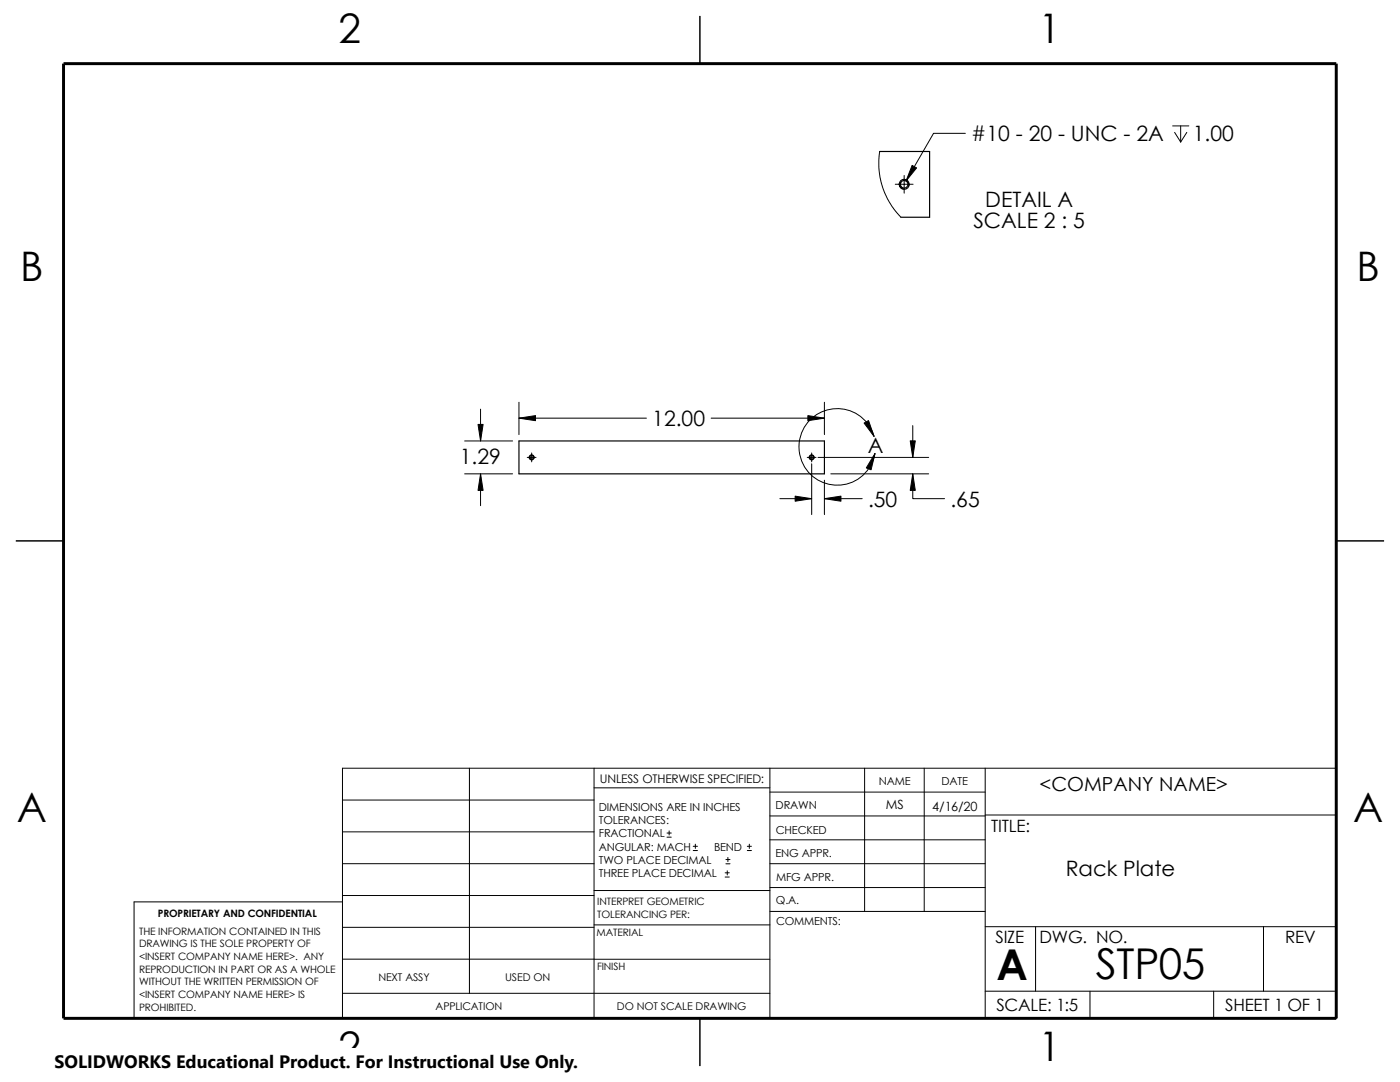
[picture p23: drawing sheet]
<svg xmlns="http://www.w3.org/2000/svg" width="279mm" height="216mm" viewBox="0 0 279 216" stroke-linecap="round" stroke-linejoin="round" font-family="sans-serif">
<defs><g id="words">
<g font-size="8.5">
<text x="198.9" y="195.5">A</text>
<text x="218.7" y="195.3">STP05</text>
</g>
<g font-size="8.1">
<text x="67.6" y="8.5">2</text>
<text x="207.3" y="8.5">1</text>
<text x="4" y="56.1">B</text>
<text x="270.7" y="56.1">B</text>
<text x="3.3" y="164.1">A</text>
<text x="270" y="164.1">A</text>
<text x="67.6" y="211.7">2</text>
<text x="207.3" y="211.7">1</text>
</g>
<g font-size="4.2">
<text x="193.8" y="28.2">#10 - 20 - UNC - 2A</text>
<text x="238.1" y="28.2">1.00</text>
<text x="196.6" y="41.2">DETAIL A</text>
<text x="194.3" y="45.4">SCALE 2 : 5</text>
<text x="130.2" y="85">12.00</text>
<text x="91.8" y="92.5">1.29</text>
<text x="173.2" y="90.3">A</text>
<text x="173.2" y="101.1">.50</text>
<text x="189.7" y="101.1">.65</text>
<text x="212.7" y="174.9">Rack Plate</text>
</g>
<text font-size="3.9" x="207.5" y="157.8">&lt;COMPANY NAME&gt;</text>
<text font-size="3.6" x="10.9" y="213">SOLIDWORKS Educational Product. For Instructional Use Only.</text>
<g font-size="3.4">
<text x="197.8" y="166">TITLE:</text>
<text x="198.7" y="188.1">SIZE</text>
<text x="207.5" y="188.1">DWG. NO.</text>
<text x="256.5" y="188.2">REV</text>
<text x="198.8" y="201.7">SCALE: 1:5</text>
<text x="244.5" y="201.7">SHEET 1 OF 1</text>
</g>
<g font-size="2.5">
<text x="176.8" y="161.5">MS</text>
<text x="186.1" y="161.8">4/16/20</text>
</g>
<text font-size="2.4" x="119.7" y="156.2">UNLESS OTHERWISE SPECIFIED:</text>
<g font-size="2.2">
<text x="119.5" y="161.8">DIMENSIONS ARE IN INCHES</text>
<text x="154.8" y="161.5">DRAWN</text>
<text x="175.4" y="156.7">NAME</text>
<text x="187.9" y="156.7">DATE</text>
<text x="119.5" y="164.4">TOLERANCES:</text>
<text x="119.5" y="167.1">FRACTIONAL</text>
<text x="154.8" y="166.3">CHECKED</text>
<text x="119.5" y="172.4">TWO PLACE DECIMAL</text>
<text x="119.5" y="169.7">ANGULAR: MACH</text>
<text x="142.5" y="169.7">BEND</text>
<text x="154.8" y="171">ENG APPR.</text>
<text x="119.5" y="175">THREE PLACE DECIMAL</text>
<text x="154.9" y="175.7">MFG APPR.</text>
<text x="154.9" y="180.4">Q.A.</text>
<text x="154.9" y="184.7">COMMENTS:</text>
</g>
<g font-size="2.1">
<text x="75.5" y="195.7">NEXT ASSY</text>
<text x="100.8" y="195.7">USED ON</text>
<text x="86.9" y="201.6">APPLICATION</text>
<text x="123.1" y="201.6">DO NOT SCALE DRAWING</text>
</g>
<g font-size="2">
<text x="31.5" y="182.9">PROPRIETARY AND CONFIDENTIAL</text>
<text x="119.2" y="183.1">TOLERANCING PER:</text>
<text x="119.2" y="180.6">INTERPRET GEOMETRIC</text>
<text x="27.7" y="186.5">THE INFORMATION CONTAINED IN THIS</text>
<text x="27.7" y="189.1">DRAWING IS THE SOLE PROPERTY OF</text>
<text x="27.7" y="191.6">&lt;INSERT COMPANY NAME HERE&gt;. ANY</text>
<text x="119.1" y="186.7">MATERIAL</text>
<text x="27.7" y="194.1">REPRODUCTION IN PART OR AS A WHOLE</text>
<text x="27.7" y="196.6">WITHOUT THE WRITTEN PERMISSION OF</text>
<text x="119.1" y="193.5">FINISH</text>
<text x="27.7" y="201.7">PROHIBITED.</text>
<text x="27.7" y="199.2">&lt;INSERT COMPANY NAME HERE&gt; IS</text>
</g>
</g></defs>
<g fill="none" stroke="#000" stroke-width=".2">
<path d="M175.6 30.2l-.2 3.5 .2 1.8 .5 1.8 .5 1.2 1 2.1 2.2 2.7M178.7 36.8h3.5M179.7 36.8a.81 .81 0 0 0 .6 .9M180.4 35v3.5M180.9 36.1a.83 .83 0 0 1 .5 1M192.7 26.6h-6.4l-5.5 9.5M234 25.1h3.3M234.4 26.4l1.2 1.9M235.6 25.1v3.2M236.9 26.4l-1.3 1.9M92.7 88h9.6M92.7 94.6h9.6"/>
<path d="M95.9 81.6v6.4M95.9 94.6v6.3M103.6 83.4h25.4M103.6 80.3v6.4M105.2 91.3h1.8M105.7 91.3l.2 .3 .4 .1M106.1 90.9l.4 .1 .1 .5M106.1 90.4v1.8M141.9 83.4h22.6M155.6 99.5h6.4M161.1 91.3h1.8M161.6 91.3l.1 .3 .5 .1"/>
<path d="M162 92.5v10.2M162 90.9l.3 .1 .1 .5M162 90.4v1.8M163.3 91.3h22M164.5 99.5h7.6M164.5 80.3v6.4M164.5 95.8v6.9M165.8 94.6h19.5M174.4 87.1a7.6 7.6 0 0 0-12-4 7.6 7.6 0 0 0 .7 12.6 7.6 7.6 0 0 0 11.5-5.2M182.2 94.6v4.9h6.3M182.2 84.9v6.4M68.3 159.6h50.3"/>
<path d="M93.7 153.3v44.9M118.6 153.3v49.9M118.6 157.2h35M153.6 153.3v49.9M153.6 158.1h43M172.6 153.3v28.6M184.4 153.3v28.6M196.6 153.3v49.9M68.3 180h-41.5v23.2h239.9v-49.9h-198.4v49.9M68.3 172.3h50.3M68.3 178.7h50.3M68.3 166h50.3"/>
<path d="M118.6 177.7h35M133.1 167h.9M133.1 166.2h.9M133.5 165.8v.8M138.3 169.7h.9M138.3 168.9h.9M138.8 168.4v.9M144.7 175h.8M144.7 174.2h.8M144.9 172.4h.8M144.9 171.5h.8M145.1 173.8v.8"/>
<path d="M145.3 171.1v.8M149.1 169.7h.9M149.1 168.9h.9M149.5 168.4v.9M153.6 172.3h43M153.6 177.1h43M153.6 167.6h43M153.6 162.8h43M196.6 162.6h70.1M68.3 191.4h85.3M68.3 185h50.3M68.3 198.2h85.3"/>
<path d="M118.6 184.6h35M153.6 181.9h43M196.6 184.9h70.1M196.6 197.8h70.1M206.7 184.9v12.9M217.5 197.8v5.4M242.2 197.8v5.4M252.2 184.9v12.9"/>
</g>
<path d="M139.7 3.2v9.5M3.2 107.9h9.5M266.7 107.9h9.5M139.7 203.2v9.5" fill="none" stroke="#000" stroke-width=".3"/>
<path d="M12.7 12.7h254v190.5h-254z" fill="none" stroke="#000" stroke-width=".59"/>
<g fill="none" stroke="#000" stroke-width=".23">
<path d="M175.6 30.2h9.9v13.1h-5.7M179.5 36.8h.2M103.6 88h60.9v6.6h-60.9zM105.6 91.3a.49 .49 0 0 0 .7 .4 .49 .49 0 0 0 .2-.8 .49 .49 0 0 0-.9 .2v.2h.1M161.5 91.3h.1"/>
<circle cx="180.4" cy="36.8" r=".75"/>
<circle cx="180.4" cy="36.8" r=".98"/>
<circle cx="106.1" cy="91.3" r=".37"/>
<circle cx="162" cy="91.3" r=".49"/>
<circle cx="162" cy="91.3" r=".37"/>
</g>
<g fill="#000" stroke="#000" stroke-width=".2">
<path d="M182 33l.9 .5-2.1 2.6z" fill-rule="evenodd"/>
<path d="M95.4 84.7h1l-.5 3.3z" fill-rule="evenodd"/>
<path d="M95.9 94.6l.5 3.3h-1z" fill-rule="evenodd"/>
<path d="M103.6 83.4l3.3-.5v1z" fill-rule="evenodd"/>
<path d="M158.7 99l3.3 .5-3.3 .5z" fill-rule="evenodd"/>
<path d="M164.5 99.5l3.3-.5v1z" fill-rule="evenodd"/>
<path d="M161.2 82.9l3.3 .5-3.3 .5z" fill-rule="evenodd"/>
<path d="M172.4 84.4l.9-.5 1.1 3.2z" fill-rule="evenodd"/>
<path d="M174.6 90.5l-.8 3.2-.9-.3z" fill-rule="evenodd"/>
<path d="M182.2 94.6l.5 3.3h-1z" fill-rule="evenodd"/>
<path d="M181.7 88h1l-.5 3.3z" fill-rule="evenodd"/>
</g>
<path d="M10.9 209.2h104.7v6.7h-104.7z" fill="#fff"/>
<use href="#words"/>
</svg>
